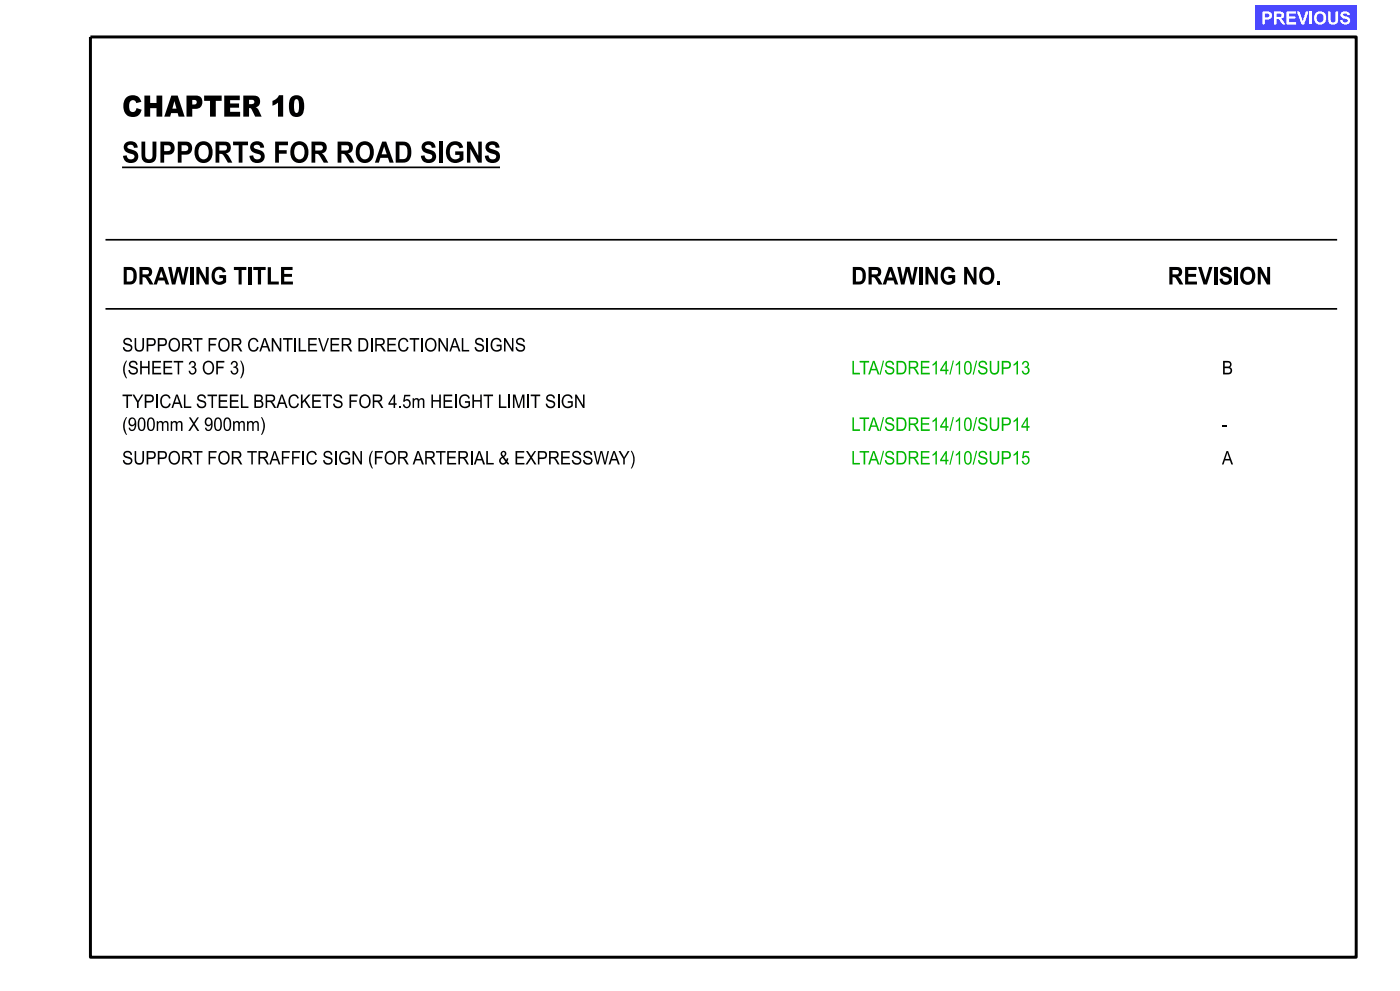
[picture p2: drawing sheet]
<svg xmlns="http://www.w3.org/2000/svg" width="420mm" height="297mm" viewBox="0 0 420 297" stroke-linecap="round" stroke-linejoin="round" font-family="sans-serif">
<defs><g id="words">
<g font-size="6.3">
<text x="36.6" y="34.9">CHAPTER 10</text>
<text x="36.6" y="48.7">SUPPORTS FOR ROAD SIGNS</text>
</g>
<g font-size="5.2">
<text x="36.6" y="85.3">DRAWING TITLE</text>
<text x="255.4" y="85.3">DRAWING NO.</text>
<text x="350.3" y="85.3">REVISION</text>
</g>
<g font-size="4">
<text x="36.6" y="105.4">SUPPORT FOR CANTILEVER DIRECTIONAL SIGNS</text>
<text x="36.6" y="112.2">(SHEET 3 OF 3)</text>
<text x="366.6" y="112.2">B</text>
<text x="36.6" y="122.3">TYPICAL STEEL BRACKETS FOR 4.5m HEIGHT LIMIT SIGN</text>
<text x="36.6" y="129.1">(900mm X 900mm)</text>
<text x="366.6" y="129.1">-</text>
<text x="36.6" y="139.2">SUPPORT FOR TRAFFIC SIGN (FOR ARTERIAL &amp; EXPRESSWAY)</text>
<text x="366.6" y="139.2">A</text>
</g>
<g font-size="4" fill="#00b700">
<text x="255.4" y="112.2">LTA/SDRE14/10/SUP13</text>
<text x="255.4" y="129.1">LTA/SDRE14/10/SUP14</text>
<text x="255.4" y="139.2">LTA/SDRE14/10/SUP15</text>
</g>
<text font-size="3.8" fill="#fff" x="378.3" y="7.3">PREVIOUS</text>
</g></defs>
<path d="M36.6 50.2h113.4M31.6 71.9h369.5M31.6 92.6h369.5" fill="none" stroke="#000" stroke-width=".51"/>
<path d="M27.1 11.1h379.8v275.8h-379.8z" fill="none" stroke="#000" stroke-width=".89" stroke-linecap="butt"/>
<path d="M376.6 1.7h30.3v7.4h-30.3z" fill="#4a48ff"/>
<use href="#words"/>
</svg>
